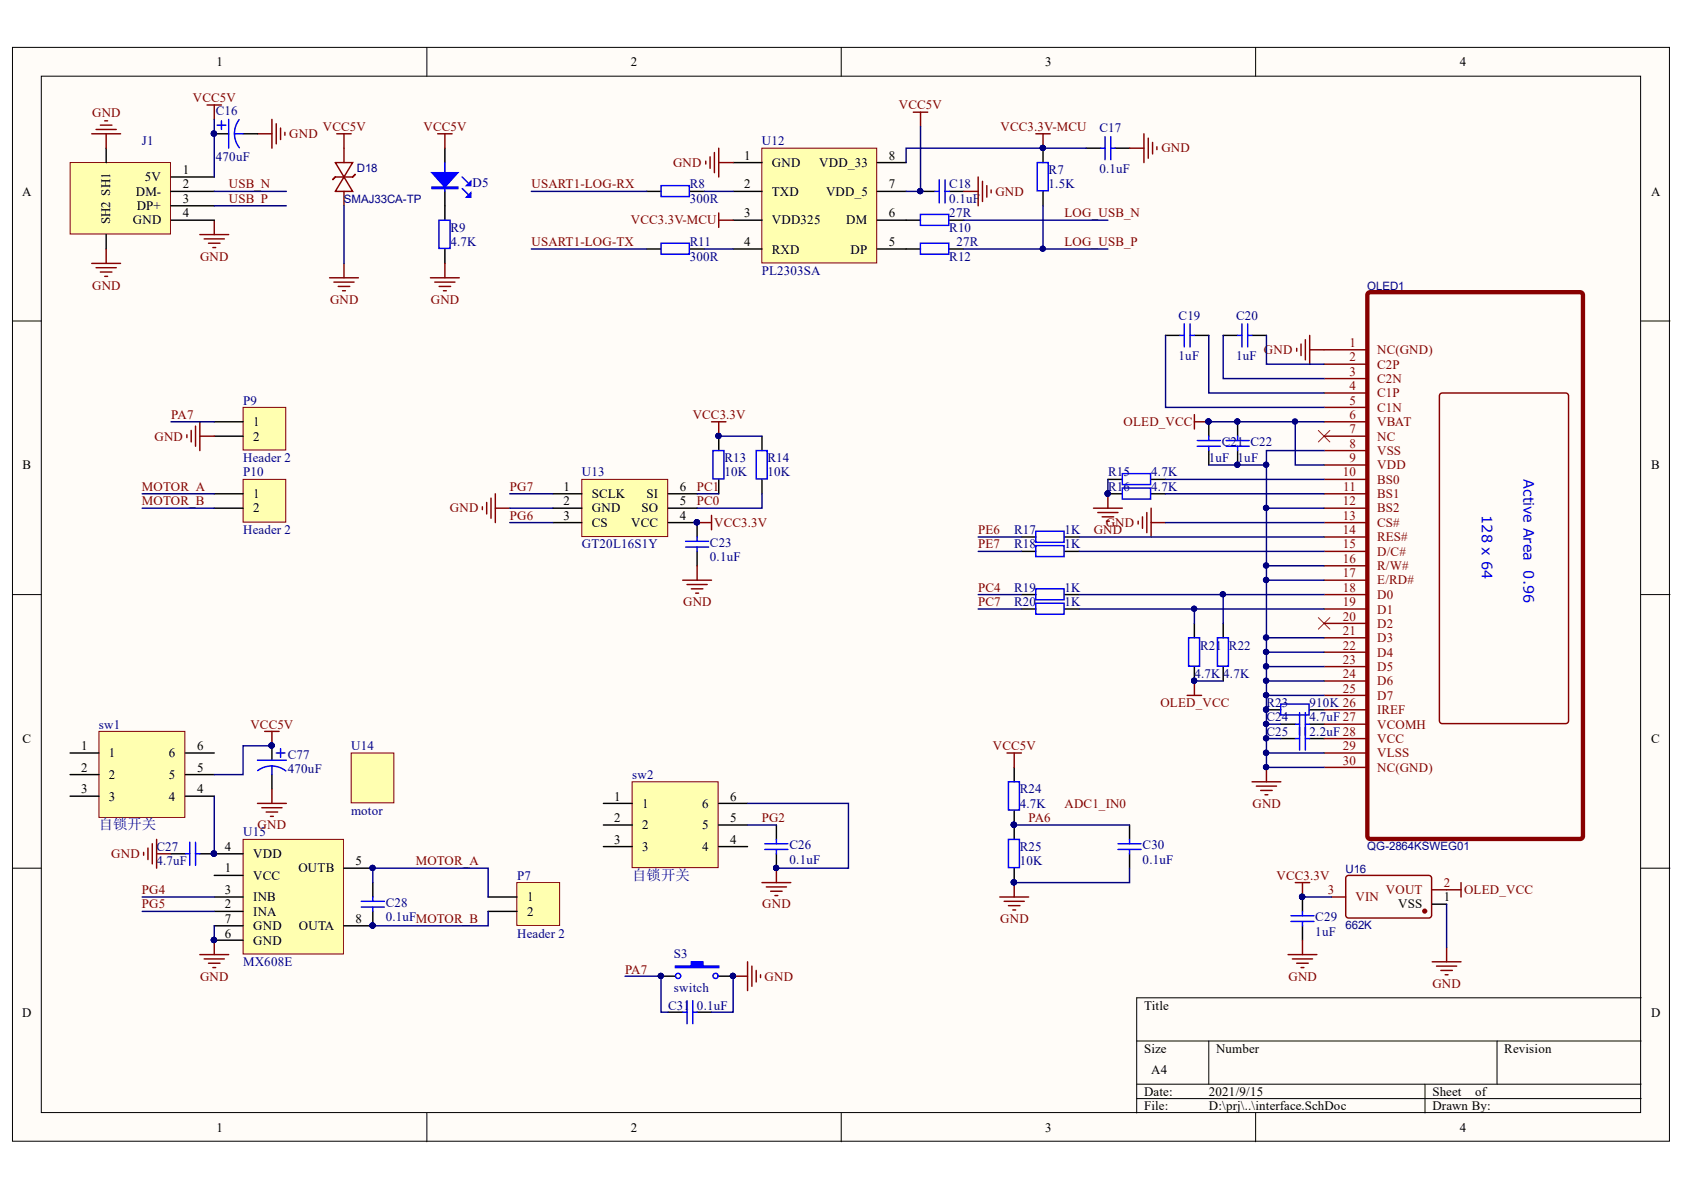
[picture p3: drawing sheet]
<svg xmlns="http://www.w3.org/2000/svg" width="297mm" height="210mm" viewBox="0 0 297 210" stroke-linecap="round" stroke-linejoin="round" font-family="sans-serif">
<defs><g id="words">
<g font-size="2.5" fill="#00f">
<text x="268.7" y="84.6" transform="rotate(90 268.7 84.6)">Active Area 0.96</text>
<text x="261.4" y="90.9" transform="rotate(90 261.4 90.9)">128 x 64</text>
</g>
<g font-size="2.5" fill="#000080">
<text x="17.4" y="146.3">自锁开关</text>
<text x="111.5" y="155.2">自锁开关</text>
</g>
<g font-size="2.3">
<text x="38.2" y="11.7">1</text>
<text x="111.3" y="11.7">2</text>
<text x="184.4" y="11.7">3</text>
<text x="257.5" y="11.7">4</text>
<text x="131.2" y="28.2">1</text>
<text x="136.1" y="29.4">GND</text>
<text x="144.5" y="29.4">VDD_33</text>
<text x="156.8" y="28.2">8</text>
<text x="3.9" y="34.5">A</text>
<text x="23.9" y="34.5">DM-</text>
<text x="25.6" y="32">5V</text>
<text x="32.2" y="30.7">1</text>
<text x="32.2" y="33.2">2</text>
<text x="32.2" y="35.8">3</text>
<text x="131.2" y="33.2">2</text>
<text x="136.1" y="34.5">TXD</text>
<text x="145.7" y="34.5">VDD_5</text>
<text x="156.8" y="33.2">7</text>
<text x="291.2" y="34.5">A</text>
<text x="19.5" y="39.6" transform="rotate(-90 19.5 39.6)">SH2 SH1</text>
<text x="23.4" y="39.6">GND</text>
<text x="24.1" y="37">DP+</text>
<text x="32.2" y="38.3">4</text>
<text x="131.2" y="38.3">3</text>
<text x="136.1" y="39.6">VDD325</text>
<text x="149.3" y="39.6">DM</text>
<text x="156.8" y="38.3">6</text>
<text x="131.2" y="43.5">4</text>
<text x="136.1" y="44.7">RXD</text>
<text x="150" y="44.7">DP</text>
<text x="156.8" y="43.5">5</text>
<text x="44.7" y="75.2">1</text>
<text x="44.7" y="77.7">2</text>
<text x="4" y="82.8">B</text>
<text x="291.2" y="82.8">B</text>
<text x="44.7" y="87.9">1</text>
<text x="99.4" y="86.6">1</text>
<text x="99.4" y="89.1">2</text>
<text x="104.4" y="87.9">SCLK</text>
<text x="114.1" y="87.9">SI</text>
<text x="119.9" y="89.1">5</text>
<text x="119.9" y="86.6">6</text>
<text x="44.7" y="90.4">2</text>
<text x="99.4" y="91.7">3</text>
<text x="104.4" y="90.4">GND</text>
<text x="104.4" y="92.9">CS</text>
<text x="111.4" y="92.9">VCC</text>
<text x="113.1" y="90.4">SO</text>
<text x="119.9" y="91.7">4</text>
<text x="4" y="131.1">C</text>
<text x="291.2" y="131.1">C</text>
<text x="14.3" y="132.3">1</text>
<text x="14.3" y="136.1">2</text>
<text x="19.2" y="133.6">1</text>
<text x="19.2" y="137.4">2</text>
<text x="29.8" y="137.4">5</text>
<text x="29.8" y="133.6">6</text>
<text x="34.8" y="136.1">5</text>
<text x="34.8" y="132.3">6</text>
<text x="14.3" y="139.9">3</text>
<text x="19.2" y="141.2">3</text>
<text x="29.8" y="141.2">4</text>
<text x="34.8" y="139.9">4</text>
<text x="108.3" y="141.2">1</text>
<text x="113.3" y="142.5">1</text>
<text x="123.9" y="142.5">6</text>
<text x="128.8" y="141.2">6</text>
<text x="108.3" y="145">2</text>
<text x="108.3" y="148.8">3</text>
<text x="113.3" y="146.3">2</text>
<text x="123.9" y="146.3">5</text>
<text x="128.8" y="148.8">4</text>
<text x="128.8" y="145">5</text>
<text x="39.7" y="150.1">4</text>
<text x="39.7" y="153.9">1</text>
<text x="44.7" y="151.3">VDD</text>
<text x="44.7" y="155.2">VCC</text>
<text x="52.6" y="153.9">OUTB</text>
<text x="62.7" y="152.6">5</text>
<text x="113.3" y="150.1">3</text>
<text x="123.9" y="150.1">4</text>
<text x="39.7" y="157.7">3</text>
<text x="39.7" y="160.2">2</text>
<text x="44.7" y="159">INB</text>
<text x="44.7" y="161.5">INA</text>
<text x="93" y="159">1</text>
<text x="93" y="161.5">2</text>
<text x="246.6" y="160.2">VSS</text>
<text x="254.7" y="159">1</text>
<text x="39.7" y="162.8">7</text>
<text x="39.7" y="165.4">6</text>
<text x="44.7" y="164.1">GND</text>
<text x="44.7" y="166.7">GND</text>
<text x="52.7" y="164.1">OUTA</text>
<text x="62.7" y="162.8">8</text>
<text x="3.9" y="179.3">D</text>
<text x="201.8" y="178.1">Title</text>
<text x="291.2" y="179.3">D</text>
<text x="201.8" y="185.7">Size</text>
<text x="214.5" y="185.7">Number</text>
<text x="265.3" y="185.7">Revision</text>
<text x="203.1" y="189.5">A4</text>
<text x="201.8" y="193.3">Date:</text>
<text x="201.8" y="195.8">File:</text>
<text x="213.2" y="193.3">2021/9/15</text>
<text x="213.2" y="195.8">D:\prj\..\interface.SchDoc</text>
<text x="252.7" y="193.3">Sheet</text>
<text x="252.7" y="195.8">Drawn By:</text>
<text x="260.2" y="193.3">of</text>
<text x="38.2" y="199.6">1</text>
<text x="111.3" y="199.6">2</text>
<text x="184.4" y="199.6">3</text>
<text x="257.5" y="199.6">4</text>
</g>
<g font-size="2.3" fill="#800000">
<text x="16.2" y="20.6">GND</text>
<text x="34" y="18">VCC5V</text>
<text x="56.9" y="23.1">VCC5V</text>
<text x="74.7" y="23.1">VCC5V</text>
<text x="158.6" y="19.3">VCC5V</text>
<text x="176.5" y="23.1">VCC3.3V-MCU</text>
<text x="51" y="24.4">GND</text>
<text x="118.7" y="29.4">GND</text>
<text x="204.8" y="26.9">GND</text>
<text x="40.4" y="35.8">USB_P</text>
<text x="40.4" y="33.2">USB_N</text>
<text x="93.8" y="33.2">USART1-LOG-RX</text>
<text x="175.6" y="34.5">GND</text>
<text x="111.3" y="39.6">VCC3.3V-MCU</text>
<text x="187.8" y="38.3">LOG_USB_N</text>
<text x="35.3" y="46">GND</text>
<text x="93.8" y="43.5">USART1-LOG-TX</text>
<text x="187.8" y="43.5">LOG_USB_P</text>
<text x="16.2" y="51.1">GND</text>
<text x="58.2" y="53.6">GND</text>
<text x="76" y="53.6">GND</text>
<text x="223" y="62.5">GND</text>
<text x="27.2" y="77.7">GND</text>
<text x="30.2" y="73.9">PA7</text>
<text x="122.2" y="73.9">VCC3.3V</text>
<text x="198.2" y="75.2">OLED_VCC</text>
<text x="25" y="86.6">MOTOR_A</text>
<text x="25" y="89.1">MOTOR_B</text>
<text x="89.9" y="86.6">PG7</text>
<text x="122.9" y="86.6">PC1</text>
<text x="122.9" y="89.1">PC0</text>
<text x="79.4" y="90.4">GND</text>
<text x="89.9" y="91.7">PG6</text>
<text x="126" y="92.9">VCC3.3V</text>
<text x="172.5" y="94.2">PE6</text>
<text x="192.9" y="94.2">GND</text>
<text x="195" y="92.9">GND</text>
<text x="172.5" y="96.7">PE7</text>
<text x="120.5" y="107">GND</text>
<text x="172.5" y="104.4">PC4</text>
<text x="172.5" y="107">PC7</text>
<text x="204.7" y="124.7">OLED_VCC</text>
<text x="44.2" y="128.5">VCC5V</text>
<text x="175.1" y="132.3">VCC5V</text>
<text x="187.8" y="142.5">ADC1_IN0</text>
<text x="220.9" y="142.5">GND</text>
<text x="45.4" y="146.3">GND</text>
<text x="134.4" y="145">PG2</text>
<text x="181.4" y="145">PA6</text>
<text x="19.6" y="151.3">GND</text>
<text x="73.4" y="152.6">MOTOR_A</text>
<text x="225.2" y="155.2">VCC3.3V</text>
<text x="25" y="160.2">PG5</text>
<text x="25" y="157.7">PG4</text>
<text x="134.4" y="160.2">GND</text>
<text x="258.2" y="157.7">OLED_VCC</text>
<text x="176.4" y="162.8">GND</text>
<text x="35.3" y="173">GND</text>
<text x="110.3" y="171.7">PA7</text>
<text x="134.9" y="173">GND</text>
<text x="227.3" y="173">GND</text>
<text x="252.7" y="174.3">GND</text>
</g>
<g font-size="2.3" fill="#000080">
<text x="38.1" y="20.3">C16</text>
<text x="193.9" y="23.3">C17</text>
<text x="25" y="25.6">J1</text>
<text x="38.1" y="28.4">470uF</text>
<text x="134.4" y="25.6">U12</text>
<text x="83.3" y="33">D5</text>
<text x="121.7" y="33.2">R8</text>
<text x="121.7" y="35.8">300R</text>
<text x="167.4" y="33.2">C18</text>
<text x="167.4" y="35.8">0.1uF</text>
<text x="185" y="30.7">R7</text>
<text x="185" y="33.2">1.5K</text>
<text x="193.9" y="30.4">0.1uF</text>
<text x="79.5" y="40.8">R9</text>
<text x="167.4" y="40.8">R10</text>
<text x="167.4" y="38.3">27R</text>
<text x="79.5" y="43.5">4.7K</text>
<text x="121.7" y="43.5">R11</text>
<text x="121.7" y="46">300R</text>
<text x="167.4" y="46">R12</text>
<text x="168.7" y="43.5">27R</text>
<text x="134.4" y="48.5">PL2303SA</text>
<text x="207.9" y="56.4">C19</text>
<text x="218" y="56.4">C20</text>
<text x="207.9" y="63.5">1uF</text>
<text x="218" y="63.5">1uF</text>
<text x="42.9" y="71.4">P9</text>
<text x="42.9" y="81.5">Header 2</text>
<text x="127.8" y="81.5">R13</text>
<text x="135.4" y="81.5">R14</text>
<text x="213.2" y="81.5">1uF 1uF</text>
<text x="215.5" y="78.7">C21 C22</text>
<text x="42.9" y="84">P10</text>
<text x="102.6" y="84">U13</text>
<text x="127.8" y="84">10K</text>
<text x="135.4" y="84">10K</text>
<text x="195.5" y="86.6">R16</text>
<text x="195.5" y="84">R15</text>
<text x="203.1" y="86.6">4.7K</text>
<text x="203.1" y="84">4.7K</text>
<text x="42.9" y="94.2">Header 2</text>
<text x="178.9" y="94.2">R17</text>
<text x="187.8" y="94.2">1K</text>
<text x="102.6" y="96.7">GT20L16S1Y</text>
<text x="125.2" y="96.5">C23</text>
<text x="125.2" y="99">0.1uF</text>
<text x="178.9" y="96.7">R18</text>
<text x="187.8" y="96.7">1K</text>
<text x="178.9" y="104.4">R19</text>
<text x="178.9" y="107">R20</text>
<text x="187.8" y="104.4">1K</text>
<text x="187.8" y="107">1K</text>
<text x="210.7" y="119.6">4.7K</text>
<text x="211.7" y="114.6">R21</text>
<text x="215.8" y="119.6">4.7K</text>
<text x="216.8" y="114.6">R22</text>
<text x="223.4" y="124.7">R23</text>
<text x="231" y="124.7">910K 26</text>
<text x="17.4" y="128.5">sw1</text>
<text x="223.4" y="127.3">C24</text>
<text x="223.4" y="129.8">C25</text>
<text x="231" y="127.3">4.7uF 27</text>
<text x="231" y="129.8">2.2uF 28</text>
<text x="50.8" y="133.8">C77</text>
<text x="50.8" y="136.4">470uF</text>
<text x="61.9" y="132.3">U14</text>
<text x="111.5" y="137.4">sw2</text>
<text x="61.9" y="143.7">motor</text>
<text x="179.9" y="139.9">R24</text>
<text x="179.9" y="142.5">4.7K</text>
<text x="42.9" y="147.5">U15</text>
<text x="139.3" y="149.8">C26</text>
<text x="201.5" y="149.8">C30</text>
<text x="27.6" y="150.1">C27</text>
<text x="27.6" y="152.6">4.7uF</text>
<text x="91.2" y="155.2">P7</text>
<text x="139.3" y="152.4">0.1uF</text>
<text x="179.9" y="150.1">R25</text>
<text x="179.9" y="152.6">10K</text>
<text x="201.5" y="152.4">0.1uF</text>
<text x="68" y="160">C28</text>
<text x="68" y="162.5">0.1uFMOTOR_B</text>
<text x="91.2" y="165.4">Header 2</text>
<text x="232" y="162.5">C29</text>
<text x="232" y="165.1">1uF</text>
<text x="42.9" y="170.5">MX608E</text>
<text x="118.9" y="168.9">S3</text>
<text x="117.9" y="178.1">C31</text>
<text x="118.9" y="175">switch</text>
<text x="122.9" y="178.1">0.1uF</text>
</g>
<g font-size="2.3" fill="#800">
<text x="238" y="61.2">1</text>
<text x="238" y="63.8">2</text>
<text x="242.9" y="62.5">NC(GND)</text>
<text x="242.9" y="65">C2P</text>
<text x="238" y="66.3">3</text>
<text x="238" y="68.8">4</text>
<text x="238" y="71.4">5</text>
<text x="242.9" y="67.6">C2N</text>
<text x="242.9" y="70.1">C1P</text>
<text x="238" y="73.9">6</text>
<text x="238" y="76.4">7</text>
<text x="242.9" y="72.6">C1N</text>
<text x="242.9" y="75.2">VBAT</text>
<text x="242.9" y="77.7">NC</text>
<text x="238" y="79">8</text>
<text x="238" y="81.5">9</text>
<text x="242.9" y="80.2">VSS</text>
<text x="242.9" y="82.8">VDD</text>
<text x="236.8" y="84">10</text>
<text x="236.8" y="89.1">12</text>
<text x="236.9" y="86.6">11</text>
<text x="242.9" y="85.3">BS0</text>
<text x="242.9" y="87.9">BS1</text>
<text x="236.8" y="91.7">13</text>
<text x="236.8" y="94.2">14</text>
<text x="242.9" y="90.4">BS2</text>
<text x="242.9" y="92.9">CS#</text>
<text x="242.9" y="95.5">RES#</text>
<text x="236.8" y="96.7">15</text>
<text x="236.8" y="99.3">16</text>
<text x="236.8" y="101.8">17</text>
<text x="242.9" y="98">D/C#</text>
<text x="242.9" y="100.5">R/W#</text>
<text x="236.8" y="104.4">18</text>
<text x="236.8" y="107">19</text>
<text x="242.9" y="103.1">E/RD#</text>
<text x="242.9" y="105.7">D0</text>
<text x="236.8" y="109.5">20</text>
<text x="236.8" y="112">21</text>
<text x="242.9" y="108.2">D1</text>
<text x="242.9" y="110.8">D2</text>
<text x="242.9" y="113.3">D3</text>
<text x="236.8" y="114.6">22</text>
<text x="236.8" y="117.1">23</text>
<text x="236.8" y="119.6">24</text>
<text x="242.9" y="115.8">D4</text>
<text x="242.9" y="118.4">D5</text>
<text x="236.8" y="122.2">25</text>
<text x="242.9" y="120.9">D6</text>
<text x="242.9" y="123.4">D7</text>
<text x="242.9" y="126">IREF</text>
<text x="242.9" y="128.5">VCOMH</text>
<text x="242.9" y="131.1">VCC</text>
<text x="236.8" y="132.3">29</text>
<text x="236.8" y="134.9">30</text>
<text x="242.9" y="133.6">VLSS</text>
<text x="242.9" y="136.1">NC(GND)</text>
<text x="234.2" y="157.7">3</text>
<text x="239.1" y="159">VIN</text>
<text x="244.4" y="157.7">VOUT</text>
<text x="254.7" y="156.4">2</text>
</g>
<g font-size="2" fill="#000080">
<text x="60.7" y="35.9">SMAJ33CA-TP</text>
<text x="63" y="30.3">D18</text>
<text x="241.1" y="51.1">OLED1</text>
<text x="241.1" y="149.9">QG-2864KSWEG01</text>
<text x="237.3" y="154">U16</text>
<text x="237.3" y="163.9">662K</text>
</g>
</g></defs>
<g fill="#fffcf8" stroke="#000" stroke-width=".18">
<path d="M2.2 8.4h292.3v192.9h-292.3z"/>
<path d="M7.3 13.4h282.1v182.8h-282.1z"/>
</g>
<g fill="none" stroke="#000" stroke-width=".18">
<path d="M75.3 8.4v5M148.4 8.4v5M221.5 8.4v5M2.2 56.6h5.1M289.5 56.6h5.1M2.2 104.9h5.1M289.5 104.9h5.1M2.2 153.1h5.1M289.5 153.1h5.1M289.5 176h-89v20.3M75.3 196.3v5.1M148.4 196.3v5.1"/>
<path d="M200.5 183.6h89M200.5 191.2h89M200.5 193.8h89M213.2 183.6v7.6M221.5 196.3v5.1M251.4 191.2v5.1M264.1 183.6v7.6"/>
</g>
<path d="M45.4 23.6h2.6M48 21.1v5M48.7 21.8v3.6M49.5 22.6v2M50.3 23.3v.6" fill="none" stroke="#800000" stroke-width=".25"/>
<path d="M134.4 26.1h20.2v20.3h-20.2z" fill="#ffffb0" stroke="#800000" stroke-width=".18"/>
<g fill="none" stroke="#000" stroke-width=".25">
<path d="M114.1 33.8h2.5M121.7 33.8h2.5M129.3 28.7h5.1M129.3 33.8h5.1M129.3 38.8h5.1M154.7 28.7h5.1M154.7 33.8h5.1M154.7 38.8h7.7M162.4 33.8h2.5M167.5 33.8h2.5M167.5 38.8h2.5M184 26.1v2.6"/>
<path d="M184 33.8v2.5M191.6 26.1h2.5M196.7 26.1h2.5M114.1 43.9h2.5M121.7 43.9h2.5M129.3 43.9h5.1M154.7 43.9h7.7M167.5 43.9h2.5"/>
</g>
<g fill="none" stroke="#00f" stroke-width=".25">
<path d="M116.6 32.7h5v2h-5zM162.3 37.8h5.1v2h-5.1zM164.9 33.8h.8M165.7 31.7v4.1M166.7 31.7v4.1M166.7 33.8h.8M183 28.7h1.9v5h-1.9zM194.1 26.1h.8M194.9 24.1v4.1M195.9 24.1v4.1M195.9 26.1h.8M116.6 42.9h5v1.9h-5z"/>
<path d="M162.3 42.9h5.1v1.9h-5.1z"/>
</g>
<g fill="#000080" stroke="#000080" stroke-width=".18">
<circle cx="183.9" cy="26.1" r=".46"/>
<circle cx="162.3" cy="33.7" r=".46"/>
</g>
<g fill="none" stroke="#800000" stroke-width=".25">
<path d="M36.5 18.5h2.6M37.8 18.5v2.6M161.1 19.8h2.5M162.4 19.8v2.5M37.8 38.8v2.6M124.5 28.4v.5M125.3 27.7v2M126 26.9v3.6M126.8 26.1v5.1M126.8 28.7h2.5M170 33.8h2.5M172.5 31.2v5.1"/>
<path d="M173.3 32v3.5M174.1 32.7v2.1M174.8 33.5v.5M199.2 26.1h2.6M201.8 23.6v5.1M202.5 24.4v3.5M203.3 25.1v2.1M204.1 25.9v.5M35.3 41.4h5M36 42.1h3.6M36.8 42.9h2M37.5 43.7h.5"/>
</g>
<path d="M12.4 28.7h17.7v12.6h-17.7z" fill="#ffffb0" stroke="#800000" stroke-width=".18"/>
<g fill="none" stroke="#000" stroke-width=".25">
<path d="M18.7 26.1v2.6M30.2 31.2h7.6M30.2 33.8h7.6M30.2 36.3h7.6M30.2 38.8h7.6M18.7 41.4v2.5M180.2 94.7h2.5M180.2 97.3h2.5M187.8 94.7h2.5M187.8 97.3h2.5M180.2 104.9h2.5M180.2 107.4h2.5"/>
<path d="M187.8 104.9h2.5M187.8 107.4h2.5M136.9 145.5v2.6M136.9 150.6v2.5"/>
</g>
<g fill="none" stroke="#800000" stroke-width=".25">
<path d="M16.2 23.6h5.1M16.9 22.8h3.6M17.7 22.1h2M18.5 21.3h.5M18.7 23.6v2.5M16.2 46.5h5.1M16.9 47.2h3.6M17.7 48h2M18.5 48.7h.5M18.7 43.9v2.6M134.4 155.7h5.1M135.2 156.4h3.5"/>
<path d="M135.9 157.2h2.1M136.7 158h.5M136.9 153.1v2.6"/>
</g>
<circle cx="136.9" cy="153.1" r=".46" fill="#000080" stroke="#000080" stroke-width=".18"/>
<path d="M182.7 93.7h5v2h-5zM182.7 96.2h5v2h-5zM182.7 103.9h5v1.9h-5zM182.7 106.4h5v1.9h-5zM134.9 148.8h4.1M134.9 149.8h4.1M136.9 148.1v.7M136.9 149.8v.8" fill="none" stroke="#00f" stroke-width=".25"/>
<path d="M102.6 84.6h15.2v10h-15.2z" fill="#ffffb0" stroke="#800000" stroke-width=".18"/>
<g fill="none" stroke="#000" stroke-width=".25">
<path d="M97.5 87.1h5.1M97.5 89.6h5.1M97.5 92.2h5.1M117.9 87.1h5.1M117.9 89.6h5.1M117.9 92.2h5.1v2.5M123 97.3v2.5M178.9 135.4v2.5M178.9 143v5.1M178.9 153.1v2.6M199.2 145.5v2.6M199.2 150.6v2.5"/>
<path d="M116.6 172.2h2.5M126.8 172.2h2.5"/>
</g>
<g fill="#000080" stroke="#000080" stroke-width=".18">
<circle cx="122.9" cy="92.1" r=".46"/>
<circle cx="178.8" cy="145.5" r=".46"/>
<circle cx="178.8" cy="155.6" r=".46"/>
<circle cx="116.6" cy="172.1" r=".46"/>
<circle cx="129.3" cy="172.1" r=".46"/>
</g>
<g fill="none" stroke="#800000" stroke-width=".25">
<path d="M85.1 89.4v.5M85.8 88.6v2.1M86.6 87.9v3.5M87.4 87.1v5.1M87.4 89.6h2.5M123 92.2h2.5M123 99.8v2.5M125.5 90.9v2.5M120.4 102.3h5.1M121.2 103.1h3.5M121.9 103.9h2.1M122.7 104.6h.5"/>
<path d="M177.6 132.8h2.6M178.9 132.8v2.6M176.4 158.2h5M177.1 159h3.6M177.9 159.7h2M178.9 155.7v2.5M178.6 160.5h.5"/>
</g>
<path d="M120.9 95.5h4.1M120.9 96.5h4.1M123 94.7v.8M123 96.5v.8M177.9 137.9h1.9v5h-1.9zM177.9 148.1h1.9v4.9h-1.9zM197.2 148.8h4.1M197.2 149.8h4.1M199.2 148.1v.7M199.2 149.8v.8" fill="none" stroke="#00f" stroke-width=".25"/>
<path d="M119.1 170.4h2.8v-.7h2.1v.7h2.8v.3h-7.7z" fill-rule="evenodd" fill="#00f"/>
<g fill="none" stroke="#00f" stroke-width=".25">
<path d="M77.4 38.8h2v5h-2zM78.5 28.7v5.1M81.5 33.3l1 1M81.5 31.2l1 1M119.1 170.4h2.8v-.7h2.1v.7h2.8v.3h-7.7zM120.4 178.5h.8M121.2 176.5v4.1M122.2 176.5v4.1M122.2 178.5h.8"/>
<circle cx="119.6" cy="172.1" r=".46"/>
<circle cx="126.2" cy="172.1" r=".46"/>
</g>
<g fill="#000080" stroke="#000080" stroke-width=".18">
<circle cx="116.6" cy="172.1" r=".46"/>
<circle cx="129.3" cy="172.1" r=".46"/>
</g>
<path d="M129.3 172.2h2.6M131.9 169.7v5M132.6 170.4v3.6M133.4 171.2v2M134.1 171.9v.5" fill="none" stroke="#800000" stroke-width=".25"/>
<path d="M78.5 26.1v2.6M78.5 33.8v5M78.5 43.9v2.6M117.9 178.5h2.5M123 178.5h2.5" fill="none" stroke="#000" stroke-width=".25"/>
<path d="M76.2 30.5h4.6l-2.3 2.5z" fill="#00f"/>
<path d="M76.2 30.5h4.6l-2.3 2.5zM76.2 33h4.6v.3h-4.6zM76.2 33.1h4.6" fill="none" stroke="#00f" stroke-width=".25"/>
<path d="M82.3 34.8l.7-.8v.8z" fill="#00f"/>
<path d="M82.3 34.8l.7-.8v.8z" fill="none" stroke="#00f" stroke-width=".25"/>
<path d="M82.3 32.7l.7-.7v.7z" fill="#00f"/>
<path d="M82.3 32.7l.7-.7v.7zM125.8 79.5h1.9v5h-1.9zM133.4 79.5h1.9v5h-1.9z" fill="none" stroke="#00f" stroke-width=".25"/>
<g fill="none" stroke="#800000" stroke-width=".25">
<path d="M77.2 23.6h2.5M78.5 23.6v2.5M126.8 37.6v2.5M126.8 38.8h2.5M182.7 23.6h2.6M184 23.6v2.5M75.9 49h5.1M76.7 49.8h3.6M77.5 50.5h2M78.2 51.3h.5M78.5 46.5v2.5M125.5 74.4h2.5"/>
<path d="M126.8 74.4v2.5"/>
</g>
<g fill="#000080" stroke="#000080" stroke-width=".18">
<circle cx="183.9" cy="26.1" r=".46"/>
<circle cx="126.7" cy="76.9" r=".46"/>
</g>
<path d="M126.8 76.9v2.6M134.4 76.9v2.6M126.8 84.6v2.5M134.4 84.6v2.5" fill="none" stroke="#000" stroke-width=".25"/>
<path d="M111.5 137.9h15.2v15.1h-15.2z" fill="#ffffb0" stroke="#800000" stroke-width=".18"/>
<path d="M106.4 141.7h5.1M106.4 145.5h5.1M106.4 149.3h5.1M126.8 141.7h5.1M126.8 145.5h5.1M126.8 149.3h5.1" fill="none" stroke="#000" stroke-width=".25"/>
<path d="M42.9 148.1h17.7v20.2h-17.7z" fill="#ffffb0" stroke="#800000" stroke-width=".18"/>
<path d="M37.8 150.6h5.1M37.8 154.4h5.1M37.8 158.2h5.1M60.7 153.1h5.1M65.8 155.7v2.5M37.8 160.8h5.1M37.8 163.3h5.1M37.8 165.8h5.1M65.8 160.8v2.5h-5.1" fill="none" stroke="#000" stroke-width=".25"/>
<g fill="#000080" stroke="#000080" stroke-width=".18">
<circle cx="37.7" cy="150.6" r=".47"/>
<circle cx="37.7" cy="165.8" r=".47"/>
<circle cx="65.7" cy="153.1" r=".46"/>
<circle cx="65.7" cy="163.2" r=".46"/>
<circle cx="47.9" cy="131.5" r=".46"/>
</g>
<path d="M46.7 129h2.5M48 129v2.6M35.3 168.4h5M36 169.1h3.6M36.8 169.9h2M37.5 170.7h.5M37.8 165.8v2.6" fill="none" stroke="#800000" stroke-width=".25"/>
<path d="M63.7 160h4.1M63.7 159h4.1M65.8 158.2v.8M65.8 160v.8" fill="none" stroke="#00f" stroke-width=".25"/>
<path d="M91.2 155.7h7.5v7.5h-7.5z" fill="#ffffb0" stroke="#800000" stroke-width=".18"/>
<path d="M30.2 150.6h2.5M35.3 150.6h2.5M86.1 158.2h5.1M86.1 160.8h5.1" fill="none" stroke="#000" stroke-width=".25"/>
<circle cx="37.7" cy="150.6" r=".47" fill="#000080" stroke="#000080" stroke-width=".18"/>
<path d="M32.7 150.6h.8M33.5 148.6v4M34.5 148.6v4M34.5 150.6h.8" fill="none" stroke="#00f" stroke-width=".25"/>
<path d="M25.3 150.3v.6M26.1 149.6v2M26.9 148.8v3.6M27.6 148.1v5M27.6 150.6h2.6" fill="none" stroke="#800000" stroke-width=".25"/>
<g fill="#ffffb0" stroke="#800000" stroke-width=".18">
<path d="M61.9 132.8h7.6v8.8h-7.6z"/>
<path d="M17.5 129h15.1v15.2h-15.1z"/>
</g>
<g fill="none" stroke="#000" stroke-width=".25">
<path d="M205.6 59.2h2.5M210.7 59.2h2.5M215.8 59.2h2.5M220.8 59.2h2.6M213.2 74.4v2.5M213.2 79.5v2.5M218.3 74.4v2.5M218.3 79.5v2.5M195.4 87.1h2.6M195.4 84.6h2.6M203 87.1h2.6M203 84.6h2.6"/>
<path d="M210.7 110v2.5M210.7 117.6v2.5M215.8 110v2.5M215.8 117.6v2.5M12.4 132.8h5.1M12.4 136.6h5.1M32.7 132.8h5.1M32.7 136.6h5.1M48 131.6v2.5M48 136.6v2.6M223.4 125.2h2.5M225.9 127.7h2.6"/>
<path d="M225.9 130.3h2.6M231 125.2h2.6M231 127.7h2.6M231 130.3h2.6M12.4 140.4h5.1M32.7 140.4h5.1M229.7 158.2v2.6M252.6 159.5h2.6M229.7 163.3v2.5"/>
</g>
<g fill="none" stroke="#800" stroke-width=".25">
<path d="M233.6 61.7h7.6M233.6 64.2h7.6M233.6 66.8h7.6M233.6 69.3h7.6M233.6 71.9h7.6M233.6 74.4h7.6M233.6 76.9h7.6M233.6 79.5h7.6M254 69.6l.4-.3h21.8l.4 .3 .1 57.5-.3 .5h-22l-.4-.2zM233.6 82h7.6M233.6 84.6h7.6M233.6 87.1h7.6"/>
<path d="M233.6 89.6h7.6M233.6 92.2h7.6M233.6 94.7h7.6M233.6 97.3h7.6M233.6 99.8h7.6M233.6 102.3h7.6M233.6 104.9h7.6M233.6 107.4h7.6M233.6 110h7.6M233.6 112.5h7.6M233.6 115h7.6M233.6 117.6h7.6"/>
<path d="M233.6 120.1h7.6M233.6 122.7h7.6M233.6 125.2h7.6M233.6 127.7h7.6M233.6 130.3h7.6M233.6 132.8h7.6M233.6 135.4h7.6M234.8 158.2h2.6M237.4 154.7l.5-.3 14.4 .1 .2 .4v6.8l-.5 .2h-14.4l-.2-.5zM252.6 157h2.6"/>
</g>
<circle cx="251.3" cy="160.7" r=".33" fill="#800" stroke="#800" stroke-width=".25"/>
<g fill="none" stroke="#800000" stroke-width=".25">
<path d="M230.3 59.9v3.6M231 59.2v5M210.7 73.1v2.6M210.7 74.4h2.5M228.7 61.4v.6M229.5 60.7v2M231 61.7h2.6M192.9 89.6h5.1M193.6 90.4h3.6M194.4 91.2h2M195.2 91.9h.5M195.4 87.1v2.5"/>
<path d="M200.8 91.9v.5M201.5 91.2v2M202.3 90.4v3.6M203 89.6v5.1M203 92.2h2.6M48 139.2v2.5M209.4 122.7h2.5M210.7 120.1v2.6M220.8 137.9h5.1M221.6 138.7h3.6M222.4 139.4h2M223.4 135.4v2.5"/>
<path d="M45.4 141.7h5.1M46.2 142.5h3.5M46.9 143.2h2.1M47.7 144h.5M223.1 140.2h.5M228.5 155.7h2.5M229.7 155.7v2.5M255.2 157h2.5M257.7 155.7v2.5M227.2 168.4h5.1M228 169.1h3.5M228.7 169.9h2.1"/>
<path d="M229.5 170.7h.5M229.7 165.8v2.6M252.6 169.7h5.1M253.4 170.4h3.5M254.1 171.2h2.1M254.9 171.9h.5M255.2 167.1v2.6"/>
</g>
<g fill="none" stroke="#00f" stroke-width=".25">
<path d="M208.1 59.2h.8M208.9 57.1v4.1M209.9 59.2h.8M209.9 57.1v4.1M218.3 59.2h.8M219.1 57.1v4.1M220.1 57.1v4.1M220.1 59.2h.7M211.2 78.7h4.1M211.2 77.7h4.1M213.2 76.9v.8M213.2 78.7v.8"/>
<path d="M216.3 78.7h4M216.3 77.7h4M218.3 76.9v.8M218.3 78.7v.8M198 86.1h4.9v1.9h-4.9zM198 83.5h4.9v2h-4.9zM209.7 112.5h1.9v5h-1.9zM214.7 112.5h2v5h-2zM45.4 134.1h5.1M48 135.1a4 4 0 0 1 2.4 .9M48 135.1a4 4 0 0 0-2.5 .8M48 135.1v1.5"/>
<path d="M48.7 132.8h1.6M49.5 132.1v1.5M225.9 124.2h5v1.9h-5zM228.5 127.7h.7M228.5 130.3h.7M229.2 125.7v6.6M230.3 125.7v6.6M230.3 127.7h.7M230.3 130.3h.7M227.7 162.5h4.1M227.7 161.5h4.1M229.7 160.8v.7"/>
<path d="M229.7 162.5v.8"/>
</g>
<g fill="#000080" stroke="#000080" stroke-width=".18">
<circle cx="218.3" cy="74.3" r=".46"/>
<circle cx="218.3" cy="82" r=".46"/>
<circle cx="213.2" cy="74.3" r=".46"/>
<circle cx="223.3" cy="135.3" r=".46"/>
<circle cx="195.4" cy="87.1" r=".46"/>
<circle cx="223.3" cy="125.2" r=".47"/>
<circle cx="210.6" cy="120.1" r=".46"/>
<circle cx="229.7" cy="158.2" r=".47"/>
<circle cx="47.9" cy="131.5" r=".46"/>
</g>
<path d="M232.5 75.9l2.1 2.1M234.6 75.9l-2.1 2.1M232.5 108.9l2.1 2.1M234.6 108.9l-2.1 2.1" fill="none" stroke="#f00" stroke-width=".18"/>
<path d="M241.3 51.8l.4-.3h37l.4 .3 .1 95.7-.2 .4-37.3 .1-.4-.3z" fill="none" stroke="#800" stroke-width=".76"/>
<path d="M42.9 71.9h7.5v7.5h-7.5z" fill="#ffffb0" stroke="#800000" stroke-width=".18"/>
<path d="M37.8 74.4h5.1M37.8 76.9h5.1" fill="none" stroke="#000" stroke-width=".25"/>
<path d="M42.9 84.6h7.5v7.5h-7.5z" fill="#ffffb0" stroke="#800000" stroke-width=".18"/>
<path d="M37.8 23.6h2.5M42.9 23.6h2.5M37.8 87.1h5.1M37.8 89.6h5.1" fill="none" stroke="#000" stroke-width=".25"/>
<path d="M59.4 23.6h2.5M60.7 23.6v2.5M58.1 49h5.1M58.9 49.8h3.6M59.7 50.5h2M60.4 51.3h.5M60.7 46.5v2.5M33 76.7v.5M33.7 75.9v2.1M34.5 75.2v3.5M35.3 74.4v5.1M35.3 76.9h2.5" fill="none" stroke="#800000" stroke-width=".25"/>
<path d="M58.6 31.7l.5-.5zM59.1 28.7h3.1l-1.5 2.5zM59.1 31.2h3.1M60.7 31.2l1.5 2.6h-3.1zM60.7 26.1v2.6M60.7 33.8v2.5M62.2 31.2l.5-.5z" fill="none" stroke="#800" stroke-width=".25"/>
<g fill="none" stroke="#000080" stroke-width=".25">
<path d="M37.8 21.1v10.1M37.8 33.8h12.7M37.8 36.3h12.7M60.7 36.3v10.2M93.7 33.8h20.4M124.2 33.8h5.1M162.4 22.3v11.5h-2.6M170 38.8h25.4M184 36.3v7.6M191.6 26.1h-31.8v2.6M93.7 43.9h20.4M124.2 43.9h5.1"/>
<path d="M170 43.9h25.4M205.6 59.2v12.7h28M213.2 59.2v10.1h20.4M215.8 59.2v7.6h17.8M223.4 59.2v5h10.2M30.2 74.4h7.6M126.8 76.9h7.6M213.2 74.4h20.4M228.5 74.4v7.6h5.1M233.6 79.5h-10.2v2.5h-10.2M25.1 87.1h12.7M25.1 89.6h12.7"/>
<path d="M89.9 87.1h7.6M89.9 92.2h7.6M89.9 89.6h7.6M123 87.1h3.8M134.4 87.1v2.5h-11.4M172.5 94.7h7.7M172.5 97.3h7.7M190.3 94.7h43.3M190.3 97.3h43.3M195.4 84.6v2.5M205.6 87.1h28M205.6 92.2h28"/>
<path d="M205.6 84.6h28M223.4 82v53.4h10.2M223.4 89.6h10.2M223.4 99.8h10.2M172.5 104.9h7.7M172.5 107.4h7.7M190.3 107.4h43.3M190.3 104.9h43.3M210.7 107.4v2.6M215.8 104.9v5.1M223.4 102.3h10.2M223.4 112.5h10.2"/>
<path d="M223.4 115h10.2M223.4 117.6h10.2M48 131.6h-5.1v5h-5.1M210.7 120.1h5.1M223.4 120.1h10.2M223.4 122.7h10.2M223.4 127.7h2.5M223.4 130.3h2.5M223.4 132.8h10.2M25.1 158.2h12.7M37.8 140.4v10.2M65.8 155.7v-2.6h20.3v5.1"/>
<path d="M131.9 141.7h17.8v11.4h-12.8M131.9 145.5h5M178.9 145.5h20.3M199.2 153.1v2.6h-20.3M229.7 158.2h5.1M255.2 159.5v7.6M25.1 160.8h12.7M37.8 163.3v2.5M86.1 160.8v2.5h-20.3M110.3 172.2h6.3v6.3h1.3M129.3 172.2v6.3h-3.8"/>
</g>
<g fill="#000080" stroke="#000080" stroke-width=".18">
<circle cx="162.3" cy="33.7" r=".46"/>
<circle cx="183.9" cy="43.9" r=".46"/>
<circle cx="37.7" cy="23.6" r=".47"/>
<circle cx="178.8" cy="155.6" r=".46"/>
<circle cx="178.8" cy="145.5" r=".46"/>
<circle cx="116.6" cy="172.1" r=".46"/>
<circle cx="129.3" cy="172.1" r=".46"/>
<circle cx="183.9" cy="26.1" r=".46"/>
<circle cx="126.7" cy="76.9" r=".46"/>
<circle cx="37.7" cy="165.8" r=".47"/>
<circle cx="65.7" cy="163.2" r=".46"/>
<circle cx="65.7" cy="153.1" r=".46"/>
<circle cx="37.7" cy="150.6" r=".47"/>
<circle cx="136.9" cy="153.1" r=".46"/>
<circle cx="228.4" cy="74.3" r=".46"/>
<circle cx="223.3" cy="89.6" r=".46"/>
<circle cx="223.3" cy="99.7" r=".46"/>
<circle cx="223.3" cy="102.3" r=".47"/>
<circle cx="223.3" cy="112.4" r=".46"/>
<circle cx="223.3" cy="115" r=".46"/>
<circle cx="223.3" cy="117.5" r=".47"/>
<circle cx="223.3" cy="120.1" r=".46"/>
<circle cx="223.3" cy="122.6" r=".46"/>
<circle cx="223.3" cy="127.7" r=".46"/>
<circle cx="223.3" cy="130.2" r=".46"/>
<circle cx="223.3" cy="132.8" r=".47"/>
<circle cx="210.6" cy="107.4" r=".46"/>
<circle cx="215.7" cy="104.8" r=".46"/>
<circle cx="229.7" cy="158.2" r=".47"/>
<circle cx="195.4" cy="87.1" r=".46"/>
<circle cx="210.6" cy="120.1" r=".46"/>
<circle cx="218.3" cy="82" r=".46"/>
<circle cx="223.3" cy="82" r=".46"/>
<circle cx="223.3" cy="135.3" r=".46"/>
<circle cx="223.3" cy="125.2" r=".47"/>
<circle cx="218.3" cy="74.3" r=".46"/>
<circle cx="213.2" cy="74.3" r=".46"/>
<circle cx="47.9" cy="131.5" r=".46"/>
</g>
<path d="M38.3 22.1h1.5M39.1 21.3v1.5M40.3 21.1v5M41.4 23.6h1.5M41.4 23.6a4 4 0 0 0 .8 2.5M42.2 21.1a4 4 0 0 0-.8 2.5" fill="none" stroke="#00f" stroke-width=".25"/>
<use href="#words"/>
</svg>
